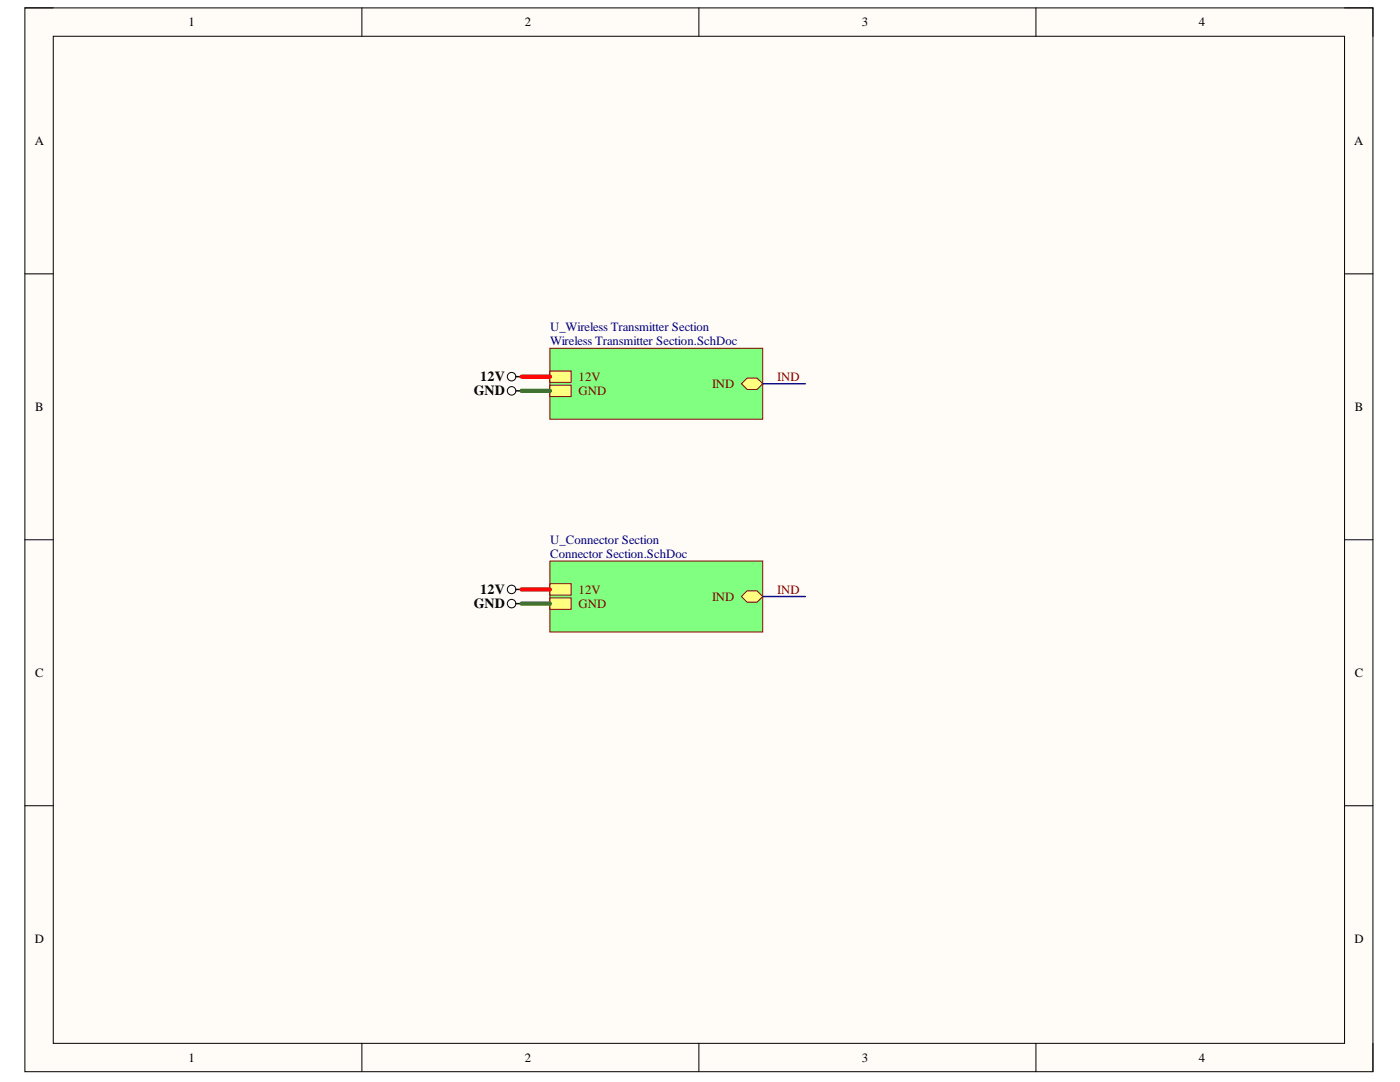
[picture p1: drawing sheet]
<svg xmlns="http://www.w3.org/2000/svg" width="279mm" height="216mm" viewBox="0 0 279 216" stroke-linecap="round" stroke-linejoin="round" font-family="sans-serif">
<defs><g id="words">
<g font-size="2.8">
<text x="95.9" y="76.1">12V</text>
<text x="94.6" y="78.9">GND</text>
<text x="95.9" y="118.5">12V</text>
<text x="94.6" y="121.4">GND</text>
</g>
<g font-size="2.5">
<text x="37.6" y="5.2">1</text>
<text x="104.7" y="5.2">2</text>
<text x="172" y="5.2">3</text>
<text x="239.2" y="5.2">4</text>
<text x="6.9" y="29">A</text>
<text x="270.2" y="29">A</text>
<text x="7" y="82">B</text>
<text x="270.4" y="82">B</text>
<text x="7" y="135.1">C</text>
<text x="270.4" y="135.1">C</text>
<text x="6.9" y="188.1">D</text>
<text x="270.3" y="188.1">D</text>
<text x="37.6" y="211.9">1</text>
<text x="104.7" y="211.9">2</text>
<text x="172" y="211.9">3</text>
<text x="239.2" y="211.9">4</text>
</g>
<g font-size="2.5" fill="#000080">
<text x="109.8" y="66.1">U_Wireless Transmitter Section</text>
<text x="109.8" y="68.9">Wireless Transmitter Section.SchDoc</text>
<text x="109.8" y="108.6">U_Connector Section</text>
<text x="109.8" y="111.4">Connector Section.SchDoc</text>
</g>
<g font-size="2.5" fill="#800000">
<text x="115.5" y="76">12V</text>
<text x="142.1" y="77.4">IND</text>
<text x="155.1" y="76">IND</text>
<text x="115.5" y="78.8">GND</text>
<text x="115.5" y="118.4">12V</text>
<text x="142.1" y="119.9">IND</text>
<text x="155.1" y="118.4">IND</text>
<text x="115.5" y="121.3">GND</text>
</g>
</g></defs>
<path d="M5 1.6h269v212.2h-269z" fill-rule="evenodd" fill="#fffcf8"/>
<path d="M5 1.6h269v212.2h-269z" fill="none" stroke="#000" stroke-width=".2"/>
<path d="M10.6 7.2h257.7v201h-257.7z" fill-rule="evenodd" fill="#fffcf8"/>
<g fill="none" stroke="#000" stroke-width=".2">
<path d="M5 1.6h5.6M10.6 7.2h257.7v201h-257.7zM72.2 1.6v5.6M139.5 1.6v5.6M206.7 1.6v5.6M268.3 1.6h5.7v5.6M5 54.6h5.6M268.3 54.6h5.7M5 107.7h5.6M268.3 107.7h5.7M5 160.8h5.6M268.3 160.8h5.7"/>
<path d="M72.2 208.2v5.6M139.5 208.2v5.6M206.7 208.2v5.6M274 208.2v5.6"/>
</g>
<path d="M109.7 69.5h42.5v14.2h-42.5z" fill-rule="evenodd" fill="#80ff80"/>
<path d="M109.7 69.5h42.5v14.2h-42.5z" fill="none" stroke="#800000" stroke-width=".2"/>
<path d="M148 76.6l1.1-1.2h2l1.1 1.2-1.1 1.1h-2z" fill-rule="evenodd" fill="#ffff80"/>
<path d="M148 76.6l1.1-1.2h2l1.1 1.2-1.1 1.1h-2z" fill="none" stroke="#800000" stroke-width=".2"/>
<path d="M109.7 74h4.3v2.3h-4.3z" fill-rule="evenodd" fill="#ffff80"/>
<path d="M109.7 74h4.3v2.3h-4.3z" fill="none" stroke="#800000" stroke-width=".2"/>
<path d="M109.7 76.9h4.3v2.2h-4.3z" fill-rule="evenodd" fill="#ffff80"/>
<path d="M109.7 76.9h4.3v2.2h-4.3z" fill="none" stroke="#800000" stroke-width=".2"/>
<path d="M109.7 112h42.5v14.1h-42.5z" fill-rule="evenodd" fill="#80ff80"/>
<path d="M109.7 112h42.5v14.1h-42.5z" fill="none" stroke="#800000" stroke-width=".2"/>
<path d="M149.1 117.9h2l1.1 1.1-1.1 1.2h-2l-1.1-1.2z" fill-rule="evenodd" fill="#ffff80"/>
<path d="M149.1 117.9h2l1.1 1.1-1.1 1.2h-2l-1.1-1.2z" fill="none" stroke="#800000" stroke-width=".2"/>
<path d="M109.7 116.5h4.3v2.2h-4.3z" fill-rule="evenodd" fill="#ffff80"/>
<path d="M109.7 116.5h4.3v2.2h-4.3z" fill="none" stroke="#800000" stroke-width=".2"/>
<path d="M109.7 119.3h4.3v2.3h-4.3z" fill-rule="evenodd" fill="#ffff80"/>
<path d="M109.7 119.3h4.3v2.3h-4.3z" fill="none" stroke="#800000" stroke-width=".2"/>
<path d="M152.2 76.6h8.5M152.2 119h8.5" fill="none" stroke="#000080" stroke-width=".28"/>
<g fill="none" stroke="#000" stroke-width=".2">
<circle cx="102.1" cy="78" r=".85"/>
<circle cx="102.1" cy="75.2" r=".85"/>
<circle cx="102.1" cy="117.6" r=".85"/>
<circle cx="102.1" cy="120.4" r=".85"/>
</g>
<path d="M102.9 75.2h1.2M102.9 78h1.2M102.9 117.6h1.2M102.9 120.4h1.2" fill="none" stroke="#000" stroke-width=".28"/>
<path d="M104.1 75.2h5.6M104.1 117.6h5.6" fill="none" stroke="#f00" stroke-width=".85"/>
<path d="M104.1 78h5.6M104.1 120.4h5.6" fill="none" stroke="#38761d" stroke-width=".85"/>
<use href="#words"/>
</svg>
